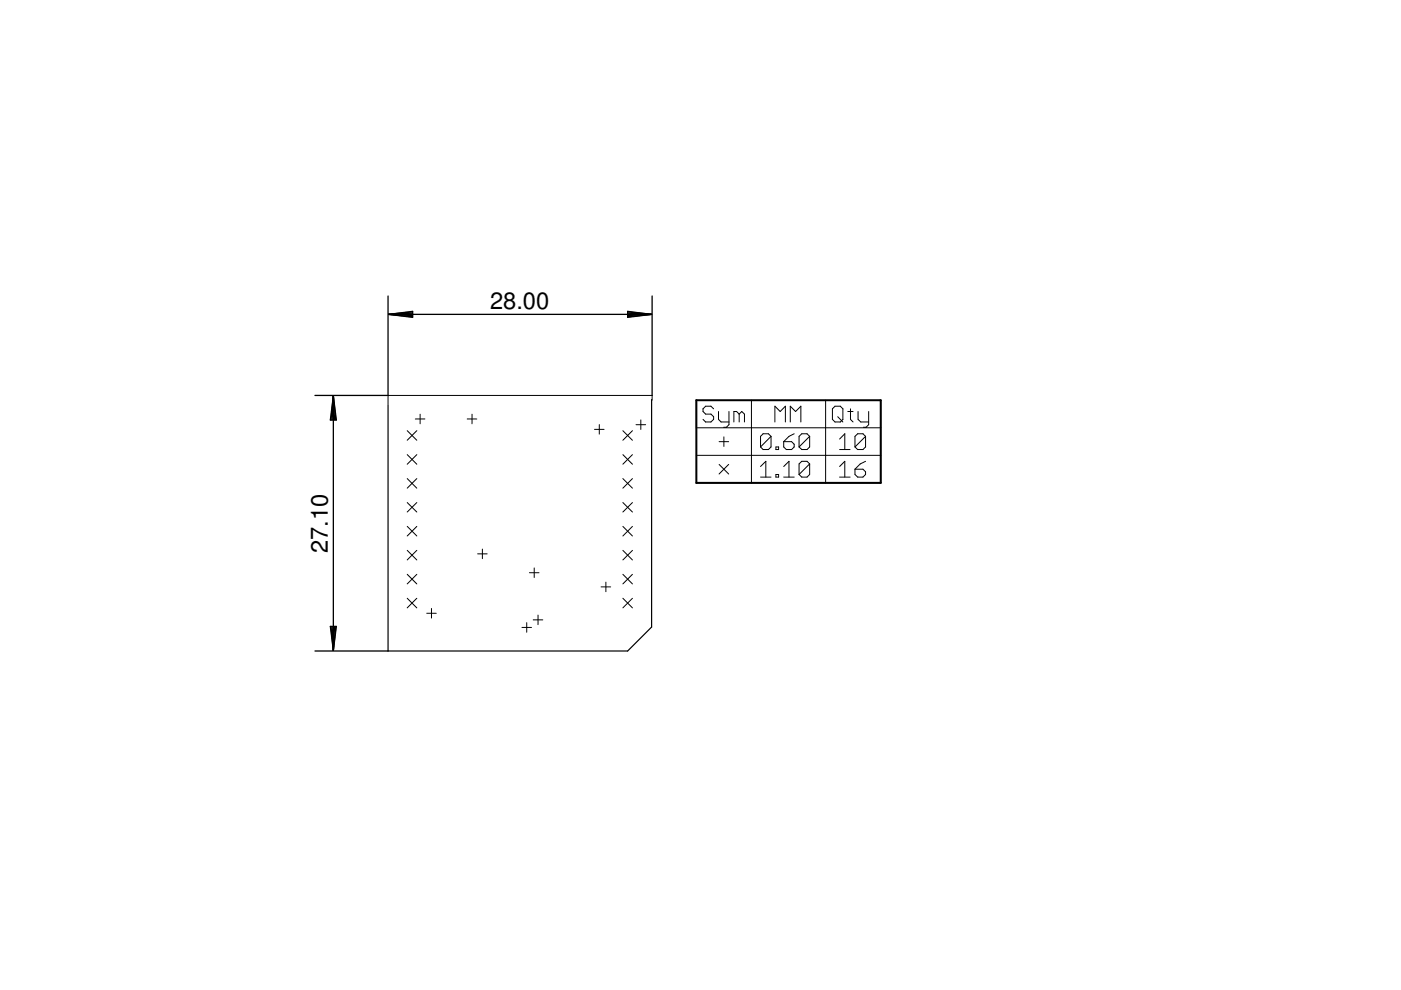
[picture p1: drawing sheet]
<svg xmlns="http://www.w3.org/2000/svg" width="297mm" height="210mm" viewBox="0 0 297 210" stroke-linecap="round" stroke-linejoin="round" font-family="sans-serif">
<defs><g id="words">
<g font-size="5">
<text x="103.9" y="65.5">28.00</text>
<text x="69.5" y="117.3" transform="rotate(-90 69.5 117.3)">27.10</text>
</g>
</g></defs>
<g fill="none" stroke="#000" stroke-width=".21">
<path d="M86.3 91.3l2.1 2M86.3 96.4l2.1 2M88.1 88.8h2M88.4 91.3l-2.1 2M88.4 96.4l-2.1 2M89.1 87.8v2.1M99.1 88.8h2M100.1 87.8v2.1M126 91h2.1M127.1 90v2.1M132.1 96.4l2 2M132.1 91.3l2 2"/>
<path d="M134.1 96.4l-2 2M134.1 91.3l-2 2M134.9 90h2M135.9 89v2.1M138.3 84.8v-1h-56v2.1M147.6 84.9v5.8h39.1M147.6 96.5h39.1M151.3 86.7l-.6-.6h-1.1l-.5 .6v.5l.5 .6h1.1l.6 .5v.6l-.6 .6h-1.1l-.5-.6M152.3 87.2v1.7l.6 .6h1.7M152.5 93.6h2M152.5 98.5l2 2M153.5 92.6v2.1"/>
<path d="M154.5 98.5l-2 2M154.6 87.2v2.8l-.6 .6h-.6M156.7 87.8l-.5-.6h-.6v2.3M156.7 87.8v1.7M156.7 87.8l.6-.6 .5 .6v1.7M159.3 84.9v17.5M161.2 98.9l1.2-1.1v3.4M163.5 92.5l-.6-.5h-1.1l-.6 .5v2.3M163.5 92.5v2.3l-.6 .5h-1.1l-.6-.5M163.5 92.5l-2.3 2.3M164.3 89.5v-3.4l1.1 1.1 1.1-1.1v3.4M164.5 94.8h.6v.5h-.6z"/>
<path d="M166.2 93.6h1.6l.6 .6v.6l-.6 .5h-1.1l-.5-.5zM166.2 98.9l1.1-1.1v3.4M167.6 89.5v-3.4l1.1 1.1 1.1-1.1v3.4M168.4 92l-1.1 .5-1.1 1.1M171.7 92.5l-.6-.5h-1.1l-.6 .5v2.3M171.7 92.5v2.3l-.6 .5h-1.1l-.6-.5M171.7 98.4l-.6-.6h-1.1l-.6 .6v2.2M171.7 98.4v2.2l-.6 .6h-1.1l-.6-.6M171.7 92.5l-2.3 2.3M171.7 98.4l-2.3 2.2M175 84.9v17.5M177 86.1h1.2l.5 .6v2.2l-.5 .6h-1.2l-.5-.6v-2.2z"/>
<path d="M177.6 88.3l1.1 1.2M178 95.3h2.2M178 93.1l1.1-1.1v3.3M178 98.9l1.1-1.1v3.4M179.7 87.2h1.2M180.3 86.7v2.2l.6 .6M181.3 99.5h1.7l.5 .5v.6l-.5 .6h-1.2l-.5-.6zM181.9 87.2v1.7l.6 .6h1.7M183.5 92.5l-.5-.5h-1.2l-.5 .5v2.3M183.5 92.5v2.3l-.5 .5h-1.2l-.5-.5M183.5 92.5l-2.2 2.3M183.5 97.8l-1.1 .6-1.1 1.1"/>
<path d="M184.2 87.2v2.8l-.6 .6h-.6M186.7 84.9v17.5h-39.1M86.3 101.5l2.1 2M86.3 106.6l2.1 2M86.3 111.6l2.1 2M86.3 116.7l2.1 2M88.4 101.5l-2.1 2M88.4 106.6l-2.1 2M88.4 111.6l-2.1 2M88.4 116.7l-2.1 2M101.3 117.4h2M102.3 116.4v2"/>
<path d="M132.1 116.7l2 2M132.1 111.6l2 2M132.1 106.6l2 2M132.1 101.5l2 2M134.1 116.7l-2 2M134.1 111.6l-2 2M134.1 106.6l-2 2M134.1 101.5l-2 2M161.2 101.2h2.3M164.5 100.6h.6v.6h-.6zM166.2 101.2h2.2M178 101.2h2.2"/>
<path d="M86.3 121.8l2.1 2M86.3 126.9l2.1 2M88.4 121.8l-2.1 2M88.4 126.9l-2.1 2M90.5 130h2M91.5 129v2M110.7 133h2M111.7 132v2M112.2 121.4h2.1M113.1 131.4h2M113.3 120.4v2M114.1 130.4v2"/>
<path d="M127.4 124.4h2.1M128.5 123.4v2.1M132.1 126.9l2 2M132.1 121.8l2 2M134.1 126.9l-2 2M134.1 121.8l-2 2"/>
</g>
<path d="M138.2 84.7v48.2l-5.1 5.1h-50.8v-52" fill="none" stroke="#000" stroke-width=".25"/>
<g fill="none" stroke="#000" stroke-width=".28">
<path d="M82.3 62.8v21h-15.5M82.4 66.7h55.7M82.4 66.7l5.1-.7v1.3zM82.4 66.7l5.1 .2M82.4 66.7l5.1 .5M87.5 66.4l-5.1 .3M87.5 66.1l-5.1 .6M133.1 66l5 .7-5 .6zM133.1 66.4l5 .3M133.1 66.1l5 .6M138.1 66.7l-5 .2M138.1 66.7l-5 .5"/>
<path d="M138.3 62.8v21M70.7 84v53.9M70.7 84l.6 5h-1.3zM70.7 84l-.3 5M70.7 84l.2 5M70.7 84l-.5 5M70.7 84l.5 5M66.8 138h15.5M70 132.8h1.3l-.6 5.1zM70.2 132.8l.5 5.1M70.4 132.8l.3 5.1M70.9 132.8l-.2 5.1"/>
<path d="M71.2 132.8l-.5 5.1"/>
</g>
<path d="M147.6 84.9h39.1v17.5h-39.1z" fill="none" stroke="#000" stroke-width=".42"/>
<use href="#words"/>
</svg>
